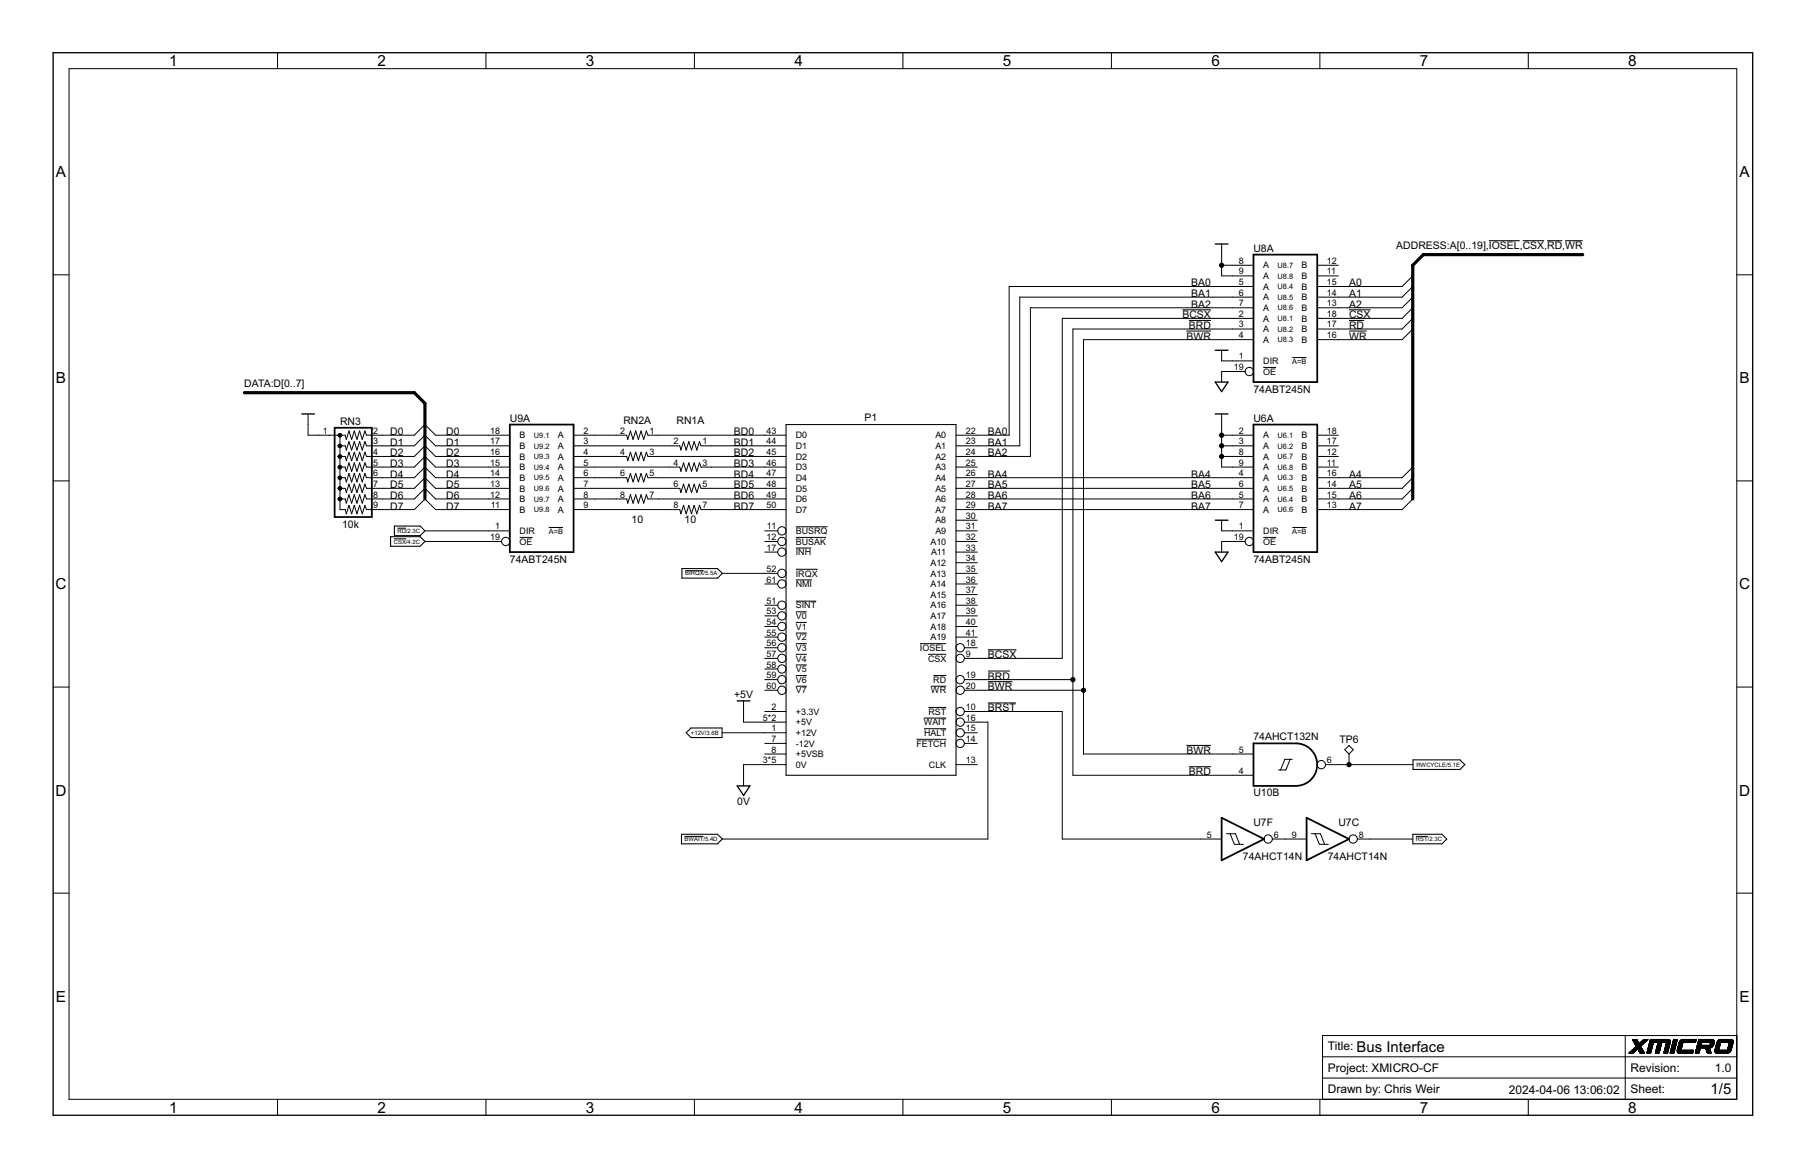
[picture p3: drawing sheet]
<svg xmlns="http://www.w3.org/2000/svg" width="432mm" height="279mm" viewBox="0 0 432 279" stroke-linecap="round" stroke-linejoin="round" font-family="sans-serif">
<defs><g id="words">
<g font-size="4.1">
<text x="40.4" y="15.8">1</text>
<text x="90.3" y="15.8">2</text>
<text x="140.1" y="15.8">3</text>
<text x="189.9" y="15.8">4</text>
<text x="239.8" y="15.8">5</text>
<text x="289.6" y="15.8">6</text>
<text x="339.5" y="15.8">7</text>
<text x="389.3" y="15.8">8</text>
<text x="13.4" y="42.3">A</text>
<text x="415.9" y="42.3">A</text>
<text x="13.4" y="91.6">B</text>
<text x="415.9" y="91.6">B</text>
<text x="13.3" y="140.9">C</text>
<text x="415.8" y="140.9">C</text>
<text x="13.3" y="190.1">D</text>
<text x="415.8" y="190.1">D</text>
<text x="13.4" y="239.4">E</text>
<text x="415.9" y="239.4">E</text>
<text x="40.4" y="265.9">1</text>
<text x="90.3" y="265.9">2</text>
<text x="140.1" y="265.9">3</text>
<text x="189.9" y="265.9">4</text>
<text x="239.8" y="265.9">5</text>
<text x="289.6" y="265.9">6</text>
<text x="339.5" y="265.9">7</text>
<text x="389.3" y="265.9">8</text>
</g>
<g font-size="4">
<text x="324.3" y="251.3">Bus Interface</text>
<text x="409" y="261.5">1/5</text>
</g>
<g font-size="3.2">
<text x="317.5" y="251.1">Title:</text>
<text x="317.5" y="256.1">Project: XMICRO-CF</text>
<text x="389.9" y="256.1">Revision:</text>
<text x="410" y="256.1">1.0</text>
<text x="317.5" y="261.2">Drawn by: Chris Weir</text>
<text x="360.8" y="261.5">2024-04-06</text>
<text x="376.2" y="261.5">13:06:02</text>
<text x="389.9" y="261.2">Sheet:</text>
</g>
<g font-size="2.8">
<text x="333.8" y="59.6">ADDRESS:A[0..19],IOSEL,CSX,RD,WR</text>
<text x="299.7" y="60.2">U8A</text>
<text x="284.8" y="71">BA1</text>
<text x="284.8" y="68.5">BA0</text>
<text x="322.5" y="71">A1</text>
<text x="322.5" y="68.5">A0</text>
<text x="282.7" y="76.1">BCSX</text>
<text x="284.8" y="73.6">BA2</text>
<text x="322.5" y="73.6">A2</text>
<text x="322.5" y="76.1">CSX</text>
<text x="283.6" y="81.2">BWR</text>
<text x="284.3" y="78.6">BRD</text>
<text x="322.5" y="78.6">RD</text>
<text x="322.5" y="81.2">WR</text>
<text x="58.4" y="92.6">DATA:D[0..7]</text>
<text x="299.7" y="93.9">74ABT245N</text>
<text x="81.3" y="101.5">RN3</text>
<text x="121.9" y="100.9">U9A</text>
<text x="149" y="101.2">RN2A</text>
<text x="161.7" y="101.2">RN1A</text>
<text x="206.7" y="100.7">P1</text>
<text x="299.7" y="100.9">U6A</text>
<text x="93.3" y="104">D0</text>
<text x="93.3" y="106.6">D1</text>
<text x="106.7" y="104">D0</text>
<text x="106.7" y="106.6">D1</text>
<text x="175.5" y="104">BD0</text>
<text x="175.5" y="106.6">BD1</text>
<text x="236.2" y="106.6">BA1</text>
<text x="236.2" y="104">BA0</text>
<text x="93.3" y="109.1">D2</text>
<text x="93.3" y="111.6">D3</text>
<text x="106.7" y="109.1">D2</text>
<text x="106.7" y="111.6">D3</text>
<text x="175.5" y="109.1">BD2</text>
<text x="175.5" y="111.6">BD3</text>
<text x="236.2" y="109.1">BA2</text>
<text x="93.3" y="114.2">D4</text>
<text x="93.3" y="116.7">D5</text>
<text x="93.3" y="119.3">D6</text>
<text x="106.7" y="114.2">D4</text>
<text x="106.7" y="116.7">D5</text>
<text x="106.7" y="119.3">D6</text>
<text x="175.5" y="114.2">BD4</text>
<text x="175.5" y="119.3">BD6</text>
<text x="175.5" y="116.7">BD5</text>
<text x="236.2" y="114.2">BA4</text>
<text x="236.2" y="116.7">BA5</text>
<text x="236.2" y="119.3">BA6</text>
<text x="284.8" y="114.2">BA4</text>
<text x="284.8" y="116.7">BA5</text>
<text x="284.8" y="119.3">BA6</text>
<text x="322.5" y="119.3">A6</text>
<text x="322.5" y="116.7">A5</text>
<text x="322.5" y="114.2">A4</text>
<text x="93.3" y="121.8">D7</text>
<text x="106.7" y="121.8">D7</text>
<text x="151" y="125.1">10</text>
<text x="163.7" y="125.1">10</text>
<text x="175.5" y="121.8">BD7</text>
<text x="236.2" y="121.8">BA7</text>
<text x="284.8" y="121.8">BA7</text>
<text x="322.5" y="121.8">A7</text>
<text x="81.8" y="126.1">10k</text>
<text x="121.9" y="134.5">74ABT245N</text>
<text x="299.7" y="134.5">74ABT245N</text>
<text x="236.2" y="157.4">BCSX</text>
<text x="175.5" y="166.8">+5V</text>
<text x="236.2" y="162.4">BRD</text>
<text x="236.2" y="165">BWR</text>
<text x="236.2" y="170.1">BRST</text>
<text x="299.7" y="176.9">74AHCT132N</text>
<text x="320.2" y="177.7">TP6</text>
<text x="283.6" y="180.2">BWR</text>
<text x="284.3" y="185.3">BRD</text>
<text x="299.7" y="190.2">U10B</text>
<text x="176.3" y="192.4">0V</text>
<text x="299.7" y="197.4">U7F</text>
<text x="320" y="197.4">U7C</text>
<text x="297.2" y="205.6">74AHCT14N</text>
<text x="317.5" y="205.6">74AHCT14N</text>
</g>
<g font-size="2.4">
<text x="296.2" y="65.6">9</text>
<text x="296.2" y="63">8</text>
<text x="302" y="64.2">A</text>
<text x="311.2" y="64.2">B</text>
<text x="317.3" y="65.6">11</text>
<text x="317.3" y="63">12</text>
<text x="296.2" y="68.1">5</text>
<text x="296.2" y="70.7">6</text>
<text x="302" y="69.2">A</text>
<text x="302" y="71.8">A</text>
<text x="302" y="66.7">A</text>
<text x="311.2" y="69.2">B</text>
<text x="311.2" y="71.8">B</text>
<text x="311.2" y="66.7">B</text>
<text x="317.3" y="68.1">15</text>
<text x="317.3" y="70.7">14</text>
<text x="296.2" y="73.2">7</text>
<text x="296.2" y="75.7">2</text>
<text x="302" y="74.3">A</text>
<text x="302" y="76.9">A</text>
<text x="311.2" y="74.3">B</text>
<text x="311.2" y="76.9">B</text>
<text x="317.3" y="73.2">13</text>
<text x="317.3" y="75.7">18</text>
<text x="296.2" y="78.3">3</text>
<text x="296.2" y="80.8">4</text>
<text x="302" y="79.4">A</text>
<text x="302" y="81.9">A</text>
<text x="311.2" y="79.4">B</text>
<text x="311.2" y="81.9">B</text>
<text x="317.3" y="78.3">17</text>
<text x="317.3" y="80.8">16</text>
<text x="295" y="88.4">19</text>
<text x="296.2" y="85.9">1</text>
<text x="302" y="87">DIR</text>
<text x="302" y="89.5">OE</text>
<text x="77.2" y="103.7">1</text>
<text x="89.2" y="103.7">2</text>
<text x="89.2" y="106.2">3</text>
<text x="117.2" y="103.7">18</text>
<text x="117.2" y="106.2">17</text>
<text x="124.2" y="104.8">B</text>
<text x="124.2" y="107.3">B</text>
<text x="133.4" y="104.8">A</text>
<text x="133.4" y="107.3">A</text>
<text x="139.5" y="103.7">2</text>
<text x="139.5" y="106.2">3</text>
<text x="148.3" y="103.7">2</text>
<text x="155.3" y="103.7">1</text>
<text x="161" y="106.2">2</text>
<text x="168" y="106.2">1</text>
<text x="183.2" y="103.7">43</text>
<text x="183.2" y="106.2">44</text>
<text x="190.3" y="104.8">D0</text>
<text x="190.3" y="107.3">D1</text>
<text x="223.6" y="104.8">A0</text>
<text x="223.6" y="107.3">A1</text>
<text x="230.9" y="103.7">22</text>
<text x="230.9" y="106.2">23</text>
<text x="296.2" y="103.7">2</text>
<text x="296.2" y="106.2">3</text>
<text x="302" y="104.8">A</text>
<text x="302" y="107.3">A</text>
<text x="311.2" y="104.8">B</text>
<text x="311.2" y="107.3">B</text>
<text x="317.3" y="103.7">18</text>
<text x="317.3" y="106.2">17</text>
<text x="89.2" y="108.7">4</text>
<text x="89.2" y="111.3">5</text>
<text x="89.2" y="113.8">6</text>
<text x="117.2" y="108.7">16</text>
<text x="117.2" y="111.3">15</text>
<text x="117.2" y="113.8">14</text>
<text x="124.2" y="109.9">B</text>
<text x="124.2" y="112.4">B</text>
<text x="133.4" y="109.9">A</text>
<text x="133.4" y="112.4">A</text>
<text x="139.5" y="108.7">4</text>
<text x="139.5" y="111.3">5</text>
<text x="139.5" y="113.8">6</text>
<text x="148.3" y="108.7">4</text>
<text x="148.3" y="113.8">6</text>
<text x="155.3" y="108.7">3</text>
<text x="155.3" y="113.8">5</text>
<text x="161" y="111.3">4</text>
<text x="168" y="111.3">3</text>
<text x="183.2" y="108.7">45</text>
<text x="183.2" y="111.3">46</text>
<text x="183.2" y="113.8">47</text>
<text x="190.3" y="109.9">D2</text>
<text x="190.3" y="112.4">D3</text>
<text x="223.6" y="109.9">A2</text>
<text x="223.6" y="112.4">A3</text>
<text x="230.9" y="108.7">24</text>
<text x="230.9" y="111.3">25</text>
<text x="230.9" y="113.8">26</text>
<text x="296.2" y="113.8">4</text>
<text x="296.2" y="108.7">8</text>
<text x="296.2" y="111.3">9</text>
<text x="302" y="109.9">A</text>
<text x="302" y="112.4">A</text>
<text x="311.2" y="109.9">B</text>
<text x="311.2" y="112.4">B</text>
<text x="317.3" y="113.8">16</text>
<text x="317.3" y="108.7">12</text>
<text x="317.3" y="111.3">11</text>
<text x="89.2" y="116.4">7</text>
<text x="89.2" y="118.9">8</text>
<text x="117.2" y="116.4">13</text>
<text x="117.2" y="118.9">12</text>
<text x="124.2" y="114.9">B</text>
<text x="124.2" y="117.5">B</text>
<text x="133.4" y="114.9">A</text>
<text x="133.4" y="117.5">A</text>
<text x="139.5" y="116.4">7</text>
<text x="139.5" y="118.9">8</text>
<text x="148.3" y="118.9">8</text>
<text x="155.3" y="118.9">7</text>
<text x="161" y="116.4">6</text>
<text x="168" y="116.4">5</text>
<text x="183.2" y="116.4">48</text>
<text x="183.2" y="118.9">49</text>
<text x="190.3" y="114.9">D4</text>
<text x="190.3" y="117.5">D5</text>
<text x="223.6" y="114.9">A4</text>
<text x="223.6" y="117.5">A5</text>
<text x="230.9" y="116.4">27</text>
<text x="230.9" y="118.9">28</text>
<text x="296.2" y="116.4">6</text>
<text x="296.2" y="118.9">5</text>
<text x="302" y="114.9">A</text>
<text x="302" y="117.5">A</text>
<text x="311.2" y="114.9">B</text>
<text x="311.2" y="117.5">B</text>
<text x="317.3" y="116.4">14</text>
<text x="317.3" y="118.9">15</text>
<text x="89.2" y="121.4">9</text>
<text x="117.3" y="121.4">11</text>
<text x="124.2" y="120">B</text>
<text x="124.2" y="122.6">B</text>
<text x="133.4" y="120">A</text>
<text x="133.4" y="122.6">A</text>
<text x="139.5" y="121.4">9</text>
<text x="161" y="121.4">8</text>
<text x="168" y="121.4">7</text>
<text x="183.2" y="121.4">50</text>
<text x="190.3" y="120">D6</text>
<text x="190.3" y="122.6">D7</text>
<text x="223.6" y="120">A6</text>
<text x="223.6" y="122.6">A7</text>
<text x="223.6" y="125.1">A8</text>
<text x="230.9" y="121.4">29</text>
<text x="230.9" y="124">30</text>
<text x="296.2" y="121.4">7</text>
<text x="302" y="120">A</text>
<text x="302" y="122.6">A</text>
<text x="311.2" y="120">B</text>
<text x="311.2" y="122.6">B</text>
<text x="317.3" y="121.4">13</text>
<text x="117.2" y="129.1">19</text>
<text x="118.4" y="126.5">1</text>
<text x="124.2" y="127.6">DIR</text>
<text x="124.2" y="130.2">OE</text>
<text x="183.2" y="129.1">12</text>
<text x="183.2" y="131.6">17</text>
<text x="183.4" y="126.5">11</text>
<text x="190.3" y="130.2">BUSAK</text>
<text x="190.3" y="127.6">BUSRQ</text>
<text x="222.5" y="130.2">A10</text>
<text x="223.6" y="127.6">A9</text>
<text x="230.9" y="126.5">31</text>
<text x="230.9" y="129.1">32</text>
<text x="230.9" y="131.6">33</text>
<text x="295" y="129.1">19</text>
<text x="296.2" y="126.5">1</text>
<text x="302" y="127.6">DIR</text>
<text x="302" y="130.2">OE</text>
<text x="183.2" y="136.7">52</text>
<text x="190.3" y="137.8">IRQX</text>
<text x="190.3" y="132.7">INH</text>
<text x="222.5" y="135.3">A12</text>
<text x="222.5" y="137.8">A13</text>
<text x="222.6" y="132.7">A11</text>
<text x="230.9" y="134.1">34</text>
<text x="230.9" y="136.7">35</text>
<text x="183.2" y="139.2">61</text>
<text x="190.3" y="140.3">NMI</text>
<text x="222.5" y="140.3">A14</text>
<text x="222.5" y="142.9">A15</text>
<text x="230.9" y="139.2">36</text>
<text x="230.9" y="141.8">37</text>
<text x="183.2" y="144.3">51</text>
<text x="183.2" y="149.4">54</text>
<text x="183.2" y="146.8">53</text>
<text x="190.3" y="145.4">SINT</text>
<text x="190.3" y="148">V0</text>
<text x="222.5" y="148">A17</text>
<text x="222.5" y="145.4">A16</text>
<text x="230.9" y="149.4">40</text>
<text x="230.9" y="146.8">39</text>
<text x="230.9" y="144.3">38</text>
<text x="183.2" y="154.5">56</text>
<text x="183.2" y="151.9">55</text>
<text x="190.3" y="155.6">V3</text>
<text x="190.3" y="153">V2</text>
<text x="190.3" y="150.5">V1</text>
<text x="220" y="155.6">IOSEL</text>
<text x="222.5" y="150.5">A18</text>
<text x="222.5" y="153">A19</text>
<text x="230.9" y="154.5">18</text>
<text x="230.9" y="151.9">41</text>
<text x="183.2" y="159.5">58</text>
<text x="183.2" y="157">57</text>
<text x="190.3" y="160.7">V5</text>
<text x="190.3" y="158.1">V4</text>
<text x="221.9" y="158.1">CSX</text>
<text x="230.9" y="157">9</text>
<text x="183.2" y="164.6">60</text>
<text x="183.2" y="162.1">59</text>
<text x="190.3" y="165.7">V7</text>
<text x="190.3" y="163.2">V6</text>
<text x="222.6" y="165.7">WR</text>
<text x="223.2" y="163.2">RD</text>
<text x="230.9" y="164.6">20</text>
<text x="230.9" y="162.1">19</text>
<text x="182.4" y="172.2">5*2</text>
<text x="184.4" y="169.7">2</text>
<text x="190.3" y="173.4">+5V</text>
<text x="190.3" y="170.8">+3.3V</text>
<text x="220.9" y="173.4">WAIT</text>
<text x="222" y="170.8">RST</text>
<text x="230.9" y="172.2">16</text>
<text x="230.9" y="169.7">10</text>
<text x="184.4" y="174.8">1</text>
<text x="184.4" y="177.3">7</text>
<text x="184.4" y="179.9">8</text>
<text x="190.3" y="175.9">+12V</text>
<text x="190.3" y="178.4">-12V</text>
<text x="219.1" y="178.4">FETCH</text>
<text x="220.9" y="175.9">HALT</text>
<text x="230.9" y="177.3">14</text>
<text x="230.9" y="174.8">15</text>
<text x="296.2" y="179.9">5</text>
<text x="182.4" y="182.4">3*5</text>
<text x="190.3" y="183.5">0V</text>
<text x="190.3" y="181">+5VSB</text>
<text x="222.1" y="183.5">CLK</text>
<text x="230.9" y="182.4">13</text>
<text x="296.2" y="184.9">4</text>
<text x="317.3" y="182.4">6</text>
<text x="288.5" y="200.2">5</text>
<text x="304.6" y="200.2">6</text>
<text x="308.9" y="200.2">9</text>
<text x="324.9" y="200.2">8</text>
</g>
<g font-size="2">
<text x="305.4" y="64">U8.7</text>
<text x="305.4" y="69.1">U8.4</text>
<text x="305.4" y="71.6">U8.5</text>
<text x="305.4" y="66.6">U8.8</text>
<text x="305.4" y="74.2">U8.6</text>
<text x="305.4" y="76.7">U8.1</text>
<text x="305.4" y="79.3">U8.2</text>
<text x="305.4" y="81.8">U8.3</text>
<text x="309" y="86.9">A=B</text>
<text x="127.6" y="104.7">U9.1</text>
<text x="127.6" y="107.2">U9.2</text>
<text x="305.4" y="104.7">U6.1</text>
<text x="305.4" y="107.2">U6.2</text>
<text x="127.6" y="109.7">U9.3</text>
<text x="127.6" y="112.3">U9.4</text>
<text x="305.4" y="109.7">U6.7</text>
<text x="305.4" y="112.3">U6.8</text>
<text x="127.6" y="114.8">U9.5</text>
<text x="127.6" y="117.4">U9.6</text>
<text x="127.6" y="119.9">U9.7</text>
<text x="305.4" y="114.8">U6.3</text>
<text x="305.4" y="117.4">U6.5</text>
<text x="305.4" y="119.9">U6.4</text>
<text x="127.6" y="122.4">U9.8</text>
<text x="305.4" y="122.4">U6.6</text>
<text x="131.2" y="127.5">A=B</text>
<text x="309" y="127.5">A=B</text>
</g>
<g font-size="1.6">
<text x="94.2" y="129.9">CSX/4.2C</text>
<text x="95" y="127.4">RD/2.3C</text>
<text x="163.9" y="137.5">BIRQX/5.5A</text>
<text x="165.2" y="175.6">+12V/3.6B</text>
<text x="338.7" y="183.3">RWCYCLE/5.1E</text>
<text x="163.6" y="201">BWAIT/5.4D</text>
<text x="338.5" y="201">RST/2.3C</text>
</g>
</g></defs>
<g fill="none" stroke="#000" stroke-width=".24">
<path d="M16.5 16.4h398.7v246.3h-398.7zM66.4 12.6v3.8M116.2 12.6v3.8M166 12.6v3.8M215.9 12.6v3.8M265.7 12.6v3.8M315.6 12.6v3.8M365.4 12.6v3.8M292.1 58.3v7.6h7.6M356 57.5h7.4M364.1 57.5h5.1M369.9 57.5h3.6"/>
<path d="M374.2 57.5h4.2M12.7 65.7h3.8M282.7 74h6.8M283.7 79.1h5.8M284.3 76.6h5.2M292.1 63.4h7.6M299.7 68.5h-58.4v35.5h-12.7M299.7 71h-55.9v35.6h-15.2M299.7 73.6h-53.3v35.5h-17.8M299.7 76.1h-45.7v81.3h-23.4M299.7 78.6h-43.2v106.7h43.2M314.9 65.9h5.1"/>
<path d="M314.9 63.4h5.1M322.5 76.6h3.6M322.5 79.1h4.2M322.5 74h5.2M337.8 65.9l-2.6 2.6h-20.3M337.8 68.5l-2.6 2.5h-20.3M337.8 71l-2.6 2.6h-20.3M337.8 73.6l-2.6 2.5h-20.3M337.8 76.1l-2.6 2.5h-20.3M337.8 78.6l-2.6 2.6h-20.3M415.2 65.7h3.9M73.7 98.9v5.1h8.8l.3 1 .6-2 .7 2 .6-2 .6 2 .7-2 .6 2 .6-2 .4 1h11.5l2.5-2.5 2.5 2.5h17.8"/>
<path d="M292.1 98.9v12.7h7.6M292.1 83.7v2.6h7.6M297.7 88.8h-5.6v2.5M299.7 81.2h-40.6v99h40.6M302 87.8h3.1M309 85.5h3.4M12.7 114.9h3.8M81.3 106.6h1.2l.3 1 .6-2.1 .7 2.1 .6-2.1 .6 2.1 .7-2.1 .6 2.1 .6-2.1 .4 1.1h11.5l2.5-2.6 2.5 2.6h17.8M81.3 109.1h1.2l.3 1 .6-2 .7 2 .6-2 .6 2 .7-2 .6 2 .6-2 .4 1h11.5l2.5-2.5 2.5 2.5h17.8M81.3 111.6h1.2l.3 1.1 .6-2.1 .7 2.1 .6-2.1 .6 2.1 .7-2.1 .6 2.1 .6-2.1 .4 1h11.5l2.5-2.5 2.5 2.5h17.8M81.3 114.2h1.2l.3 1 .6-2 .7 2 .6-2 .6 2 .7-2 .6 2 .6-2 .4 1h11.5l2.5-2.6 2.5 2.6h17.8M81.3 116.7h1.2l.3 1 .6-2 .7 2 .6-2 .6 2 .7-2 .6 2 .6-2 .4 1h11.5l2.5-2.5 2.5 2.5h17.8"/>
<path d="M81.3 119.3h1.2l.3 1 .6-2.1 .7 2.1 .6-2.1 .6 2.1 .7-2.1 .6 2.1 .6-2.1 .4 1.1h11.5l2.5-2.6 2.5 2.6h17.8M81.3 104v17.8h1.2l.3 1 .6-2 .7 2 .6-2 .6 2 .7-2 .6 2 .6-2 .4 1h11.5l2.5-2.5 2.5 2.5h17.8M137.1 104h12.7l.3 1 .6-2 .7 2 .6-2 .6 2 .7-2 .6 2 .6-2 .4 1h33M137.1 106.6h25.4l.3 1 .6-2.1 .7 2.1 .6-2.1 .6 2.1 .7-2.1 .6 2.1 .6-2.1 .4 1.1h20.3M137.1 109.1h12.7l.3 1 .6-2 .7 2 .6-2 .6 2 .7-2 .6 2 .6-2 .4 1h33M137.1 111.6h25.4l.3 1.1 .6-2.1 .7 2.1 .6-2.1 .6 2.1 .7-2.1 .6 2.1 .6-2.1 .4 1h20.3M137.1 114.2h12.7l.3 1 .6-2 .7 2 .6-2 .6 2 .7-2 .6 2 .6-2 .4 1h33M137.1 116.7h25.4l.3 1 .6-2 .7 2 .6-2 .6 2 .7-2 .6 2 .6-2 .4 1h20.3M137.1 119.3h12.7l.3 1 .6-2.1 .7 2.1 .6-2.1 .6 2.1 .7-2.1 .6 2.1 .6-2.1 .4 1.1h33M228.6 111.6h5.1M228.6 114.2h71.1M228.6 116.7h71.1"/>
<path d="M228.6 119.3h71.1M292.1 104h7.6M292.1 106.6h7.6M292.1 109.1h7.6M314.9 104h5.1M314.9 106.6h5.1M314.9 109.1h5.1M314.9 111.6h5.1M337.8 111.6l-2.6 2.6h-20.3M337.8 114.2l-2.6 2.5h-20.3M337.8 116.7l-2.6 2.6h-20.3M337.8 119.3l-2.6 2.5h-20.3"/>
<path d="M415.2 114.9h3.9M94.2 128.8h2.9M95 126.2h2.1M101.6 126.9h20.3M101.6 129.4h18.3M124.2 128.4h3.1M131.2 126.1h3.4M137.1 121.8h25.4l.3 1 .6-2 .7 2 .6-2 .6 2 .7-2 .6 2 .6-2 .4 1h20.3M163.9 136.4h4.3M172.7 137h13.3M182.9 126.9h3.1M182.9 129.4h3.1"/>
<path d="M182.9 132h3.1M182.9 139.6h3.1M190.3 136.1h5.2M190.3 138.6h3.9M190.3 128.4h7.2M190.3 125.9h7.6M190.3 131h3.7M228.6 121.8h71.1M228.6 124.3h5.1M228.6 126.9h5.1M228.6 129.4h5.1M228.6 132h5.1"/>
<path d="M228.6 134.5h5.1M228.6 137h5.1M228.6 139.6h5.1M292.1 124.3v2.6h7.6M297.7 129.4h-5.6v2.6M302 128.4h3.1M309 126.1h3.4M182.9 154.8h3.1M182.9 144.7h3.1M182.9 157.4h3.1M182.9 159.9h3.1M182.9 152.3h3.1"/>
<path d="M182.9 149.7h3.1M182.9 147.2h3.1M190.3 153.8h2.6M190.3 143.7h4.9M190.3 156.4h2.6M190.3 158.9h2.6M190.3 151.3h2.6M190.3 148.8h2.6M190.3 146.2h2.6M220 153.8h6.3M221.9 156.4h4.4M228.6 144.7h5.1"/>
<path d="M228.6 142.1h5.1M228.6 152.3h5.1M228.6 149.7h5.1M228.6 147.2h5.1M230.6 154.8h3.1M236.2 155.3h6.8M12.7 164.2h3.8M172.7 175.1h15.2M177.8 167.5v5.1h10.1M182.9 177.7h5M182.9 165h3.1M182.9 162.4h3.1"/>
<path d="M182.9 170.1h5M190.3 164h2.6M190.3 161.5h2.6M219.1 176.7h7.2M220.9 171.6h5.4M220.9 174.2h5.4M222 169.1h4.3M222.6 164h3.7M223.2 161.5h3.1M230.6 175.1h3.1M230.6 177.7h3.1M230.6 165h28.5"/>
<path d="M230.6 162.4h25.9M230.6 172.6h5.6v27.9h-63.5M230.6 170.1h23.4v30.4h38.1M236.2 168h6.7M236.2 160.4h5.3M236.2 162.9h5.9M283.7 178.2h5.8M321.5 179.2l1-1 1.1 1-1.1 1zM415.2 164.2h3.9M163.6 199.9h4.6M182.9 180.2h5M187.9 182.8h-10.1v5"/>
<path d="M228.6 182.8h5.1M284.3 183.2h5.2M293.2 199.3h2.2l1 2.5M294.1 199.3l1 2.5h2.2M308.5 181.5l-1.1 2.5h-1.7M309 181.5h-1.8l-1 2.5M313.5 199.3h2.2l1 2.5M314.4 199.3l1 2.5h2.2M316.9 182.8h20.9M322.5 180.2v2.6M338.5 199.9h2.9M12.7 213.5h3.8"/>
<path d="M304.2 200.5h8.2M324.5 200.5h13.3M415.2 213.5h3.9M316.2 252.6h99M316.2 257.7h99M388.6 247.5v15.2M390.3 248.5h1.1M390.4 248.5l1 .1M390.4 248.6h1M390.4 248.6h1.1M390.4 248.7h1.1M390.5 251.7h-1l1.7-1.6-.9-1.7h1l.6 1.1 1.1-1.1h1l-1.8 1.7 1 1.6h-1.1l-.5-1-1.1 1"/>
<path d="M390.5 248.8h1M390.5 248.8h1.1M390.5 251.6l-1 .1M390.5 248.9h1.1M390.6 250.7h2M390.6 251.6h-1M390.6 248.9l1 .1M390.6 249h1.1M390.6 250.6h2M390.7 251.5h-1.1M390.7 249.1h1M390.7 250.6h1.8"/>
<path d="M390.7 249.1l1 .1M390.7 249.2h1.1M390.7 251.4l-1 .1M390.8 250.5h1.7M390.8 249.2l1 .1M390.8 249.3h1M390.8 251.4h-1M390.8 249.3l1.1 .1M390.8 251.3l-1 .1M390.8 249.4h2.2M390.9 250.4h1.5M390.9 249.5h2"/>
<path d="M390.9 251.3h-1M390.9 249.6h1.8M391 251.2l-1 .1M391 250.3h1.4M391 249.7h1.6M391 250.3h1.3M391.1 251.1l-1.1 .1M391.1 249.8h1.5M391.1 250.2h1.2M391.1 251.1h-1M391.1 249.9h1.3M391.2 250h1.1"/>
<path d="M391.2 251l-1 .1M391.2 251h-1M391.2 250.1h1.1M391.3 250.9l-1 .1M391.4 250.8l-1 .1M391.4 250.8h-1M391.5 250.7l-1 .1M391.6 250.7l1 .1M391.6 250.8h1.1M391.7 250.8l1 .1M391.7 250.9l1 .1M391.7 251h1.1"/>
<path d="M391.8 251l1 .1M391.8 251.1h1.1M391.8 251.1l1.1 .1M391.9 251.2h1M391.9 251.3h1.1M391.9 251.3l1.1 .1M392 251.4h1M392 251.4l1 .1M392 251.5h1.1M392.1 251.6h1M392.5 249.8l-1.4 .1M392.7 249.6l-1.7 .1"/>
<path d="M392.8 249.5l-1.9 .1M393 249.3l-1 .1M393.1 249.3h-1M393.1 249.2l-1 .1M393.2 249.2h-1M393.3 249.1l-1.1 .1M393.3 249.1h-1M393.4 249h-1M393.5 248.9l-1 .1M393.5 248.9h-1M393.6 248.8l-1 .1M393.7 248.8h-1.1"/>
<path d="M393.7 248.7h-1M393.8 251.6h.9M393.8 251.5h.9M393.8 248.6l-1 .1M393.8 251.3h.9M393.8 248.6h-1M393.9 251.1h.9M393.9 248.5l-1 .1M393.9 251h.9M394 250.9h.8M394 250.8h.9M394 248.5h-1"/>
<path d="M394 250.6h.9M394.1 250.4h.9M394.1 250.3h.9M394.1 250.2h.9M394.2 250h.9M394.3 249.8h.8M394.3 249.7h.9M394.3 249.6h.9M394.3 249.5h.9M394.4 249.3h.9M394.4 249.2h.9M394.4 249h5"/>
<path d="M394.5 248.9h4.9M394.5 248.8h4.9M394.5 248.8h4.8M394.5 248.7h4.8M394.5 248.6h4.8M394.6 248.6h4.6M394.6 248.5l4.6 .1M394.6 248.5h4.5M394.7 251.6l-.9 .1M394.7 251.4l-.9 .1M394.7 251.4h-.9M394.8 251.3h-.9"/>
<path d="M394.8 251.2l-.9 .1M394.8 251.1l-.9 .1M394.8 251h-.9M394.9 250.8h-.9M394.9 250.7l-.9 .1M394.9 250.7h-.9M394.9 250.6h-.9M395 250.5h-.9M395 250.3h-.9M395.1 250.1l-.9 .1M395.1 250.1h-.9M395.1 250h-.9"/>
<path d="M395.1 249.9h-.9M395.1 249.8l-.9 .1M395.2 249.6l-.9 .1M395.2 249.5h-.9M395.2 249.4l-.9 .1M395.3 249.3l-.9 .1M395.3 249.2h-.9M395.8 251.6h.9M395.8 251.5h.9M395.9 251.4h.8M395.9 251.3h.9M395.9 251.2h.9"/>
<path d="M395.9 251.1h.9M396 251h.9M396 250.8h.9M396 250.7h.9M396 250.6h.9M396.1 250.6h.9M396.1 250.5h.9M396.1 250.3h.9M396.2 250.3h.8M396.2 250.2h.9M396.2 250.1h.9M396.2 249.9h.9"/>
<path d="M396.3 249.8h.9M396.3 249.7h.9M396.3 249.6h.9M396.3 249.5h.9M396.4 249.4h.9M396.4 249.2h.9M396.5 249.1l-.7 2.6h.9M396.7 251.6h-.9M396.7 251.5h-.9M396.8 251.3l-.9 .1M396.8 251.1h-.9M396.9 251l-1 .1"/>
<path d="M396.9 250.9l-.9 .1M396.9 250.8l-.9 .1M396.9 250.7h-.9M397 250.4l-.9 .1M397 250.4h-.9M397.1 250.2h-.9M397.1 250h-.9M397.2 249.8h-.9M397.2 249.7h-.9M397.2 249.5l-.9 .1M397.3 249.4h-.9M397.3 249.3h-.9"/>
<path d="M397.3 249.1l-.6 2.6M397.8 251.7h.9M397.8 251.5h.9M397.9 251.4h.9M397.9 251.3h.9M397.9 251.2h.9M398 251h.9M398 250.8h.9M398.1 250.6h.9M398.1 250.5h.9M398.2 250.3h.8M398.2 250.3h.9"/>
<path d="M398.2 250.1h.9M398.2 250h.9M398.3 249.9h.8M398.3 249.9h.9M398.3 249.6h.9M398.4 249.6h.8M398.4 249.4h.9M398.4 249.2h.9M398.5 249.2h.8M398.5 249.1l-.7 2.6h.9l.6-2.5M398.7 251.6h-.9M398.7 251.5h-.9"/>
<path d="M398.8 251.3l-.9 .1M398.8 251.1h-.8M398.9 251h-.9M398.9 250.9l-.9 .1M398.9 250.8l-.9 .1M398.9 250.7h-.8M399 250.6h-.9M399 250.4l-.9 .1M399 250.4h-.9M399.1 250.2h-.9M399.1 250h-.8M399.2 249.8h-.9"/>
<path d="M399.2 249.7h-.9M399.2 248.6l-4.6-.2-.8 3.3h.9l.6-2.6M399.2 248.6l.1 .1M399.2 249.6h-.8M399.3 249.5h-.9M399.3 248.7v.1M399.3 249.3h-.9M399.3 251.6h.9M399.3 249.1h-4.9M399.3 248.8l.1 .1M399.4 251.5h.8M399.4 249.1h-5"/>
<path d="M399.4 248.9v.2M399.4 249.1l-.1 .1M399.4 251.3h.9M399.5 251.1h.8M399.5 251h.9M399.5 250.9h.9M399.6 250.6h.9M399.6 250.5h.9M399.6 250.4h.9M399.7 250.3h.9M399.7 250.2h.9M399.8 250h.8"/>
<path d="M399.8 249.8h.9M399.8 249.7h.9M399.9 249.6h.8M399.9 249.3h.9M399.9 249.2h.9M400 249.2h.9M400 249.1h.9M400 248.9h.9M400.1 248.7h.9M400.1 248.6h.9M400.1 248.5h.9M400.2 248.4h.8l-.8 3.3h-.9z"/>
<path d="M400.2 251.6l-.9 .1M400.3 251.5h-.9M400.3 251.4h-.9M400.3 251.2l-.9 .1M400.3 251.1l-.8 .1M400.4 251h-.9M400.4 250.8h-.9M400.5 250.7l-.9 .1M400.5 250.7h-.9M400.5 250.6h-.9M400.5 250.5h-.9M400.6 250.3h-.9"/>
<path d="M400.6 250.2h-.9M400.6 250.1h-.9M400.6 250h-.8M400.7 249.9h-.9M400.7 249.8l-.9 .1M400.7 249.6l-.9 .1M400.8 249.5h-.9M400.8 249.4l-.9 .1M400.8 249.3l-.9 .1M400.9 249.2h-.9M400.9 249h-.9M400.9 248.8l-.9 .1"/>
<path d="M401 248.8h-.9M401 248.7h-.9M401 251.1h3.9M401 251.1v.2M401 251h3.9l-.2 .7-3.5-.1M401 251.3h3.8M401 251h.9M401 248.5h-.9M401 251.3v.1M401 251v.1M401 251.4h3.8M401 250.9h.9"/>
<path d="M401 251.4l.1 .1M401.1 251.4h3.7M401.1 250.8h.9M401.1 250.7h.9M401.1 251.5l.1 .1M401.1 251.5h3.6M401.1 250.6h.9M401.2 251.6h3.5M401.2 250.4h.9M401.2 250.3h.9M401.2 250.2h.9M401.2 250.1h.9"/>
<path d="M401.3 250h.9M401.3 249.9h.9M401.3 249.7h.9M401.4 249.6h.9M401.4 249.5h.9M401.4 249.3h.9M401.4 249.3l-.4 1.7M401.5 249.2h.9M401.5 249.1l-.1 .2M401.6 249h3.8M401.6 248.9h3.8M401.6 248.9l-.1 .2"/>
<path d="M401.7 248.9h3.7M401.7 248.8l-.1 .1M401.8 248.7h3.7M401.8 248.7l-.1 .1M401.9 248.6h3.6M401.9 250.9h-.9M401.9 248.6l-.1 .1M402 250.7h-.9M402 250.5h-.9M402.1 248.5l3.5-.1-.2 .7-3.9 .1M402.1 250.4h-.9M402.1 248.5h3.4"/>
<path d="M402.1 248.5l-.2 .1M402.1 250.3h-.9M402.1 250.1h-.9M402.2 250h-.9M402.2 249.8l-.9 .1M402.2 249.8h-.9M402.3 249.6h-.9M402.3 249.4l-.9 .1M402.3 249.3l-.9 .1M402.4 249.2h-.9M402.4 249.1l-.5 1.9M404.8 251.2l-3.8 .1"/>
<path d="M404.9 251.1l-3.9 .1M405.3 251.7h.9M405.4 251.4h.9M405.4 249.1h-3.9M405.4 251.3h.9M405.5 251.2h.9M405.5 248.8h-3.8M405.5 248.7h-3.7M405.5 251h.9M405.5 250.9h.9M405.5 248.5l-3.5 .1M405.6 250.8h.9"/>
<path d="M405.6 250.7h.9M405.6 250.6h.9M405.6 250.5h3.1M405.9 249.6h.9M405.9 249.5h.9M406 249.3h.8M406 249.2h.9M406 249h3.9M406.1 248.9h3.8M406.1 248.8h3.8M406.1 248.7h3.7M406.1 248.6h3.6"/>
<path d="M406.2 248.5l3.5 .1M406.2 248.5h3.4M406.2 248.4l-.9 3.3h.9l.3-1.2M406.2 248.4h3.1l.5 .3M406.2 248.4l.7 .7-.2 .7M406.3 251.6h-.9M406.3 251.5h-.9M406.3 251.4l-.9 .1M406.3 251.3h-.9M406.4 251.1h-.9M406.4 251h-.9M406.4 250.8l-.8 .1"/>
<path d="M406.5 250.8h-.9M406.5 250.6h-.9M406.7 249.8h-.9M406.8 249.7h-1M406.8 249.5l-.9 .1M406.8 249.4l-.9 .1M406.8 249.3l-.9 .1M406.9 249.2h-.9M407.8 250.6h.9M407.9 250.7h.9M407.9 250.6h.8M407.9 250.7l.9 .1"/>
<path d="M407.9 250.8h.9M407.9 250.8l.9 .1M408 250.9h.9M408 251h.9M408 251l.9 .1M408 251.1h.9M408.1 251.1l.8 .1M408.1 251.2h.9M408.1 251.3h.9M408.1 251.3l.9 .1M408.1 251.4h.9M408.2 251.4l.8 .1"/>
<path d="M408.2 251.5h.9M408.2 251.6h.9M408.2 251.6l.9 .1M408.9 249.6h.8M408.9 249.5h.9M408.9 249.3h.9M409 249.3h.8M409 249.2h.9M409 249.1l-.2 .7M409 250.4l-.3 .1 .4 1.2h-.9l-.4-1.2M409 250.4l-3.3 .1M409.2 250.4h-3.5"/>
<path d="M409.3 250.3h-3.6M409.4 250.2h-3.7M409.4 250.1l-3.7 .1M409.5 250.1h-3.7M409.6 250h-3.8M409.6 249.9h-3.8M409.7 249.8l-3.9 .1M409.7 249.8l-.7 .6M409.7 249.8h-.9M409.7 249.7h-.8M409.7 249.6l-.8 .1M409.7 249.6v.2"/>
<path d="M409.8 249.5h-.9M409.8 249.4h-.9M409.8 248.7l.1 .2M409.9 249.2l-.9 .1M409.9 249.2l-.2 .4M409.9 249.1l-3.9 .1M409.9 249.1h-3.9M409.9 248.9h-3.8M409.9 248.9v.2M409.9 249.1v.1M410 251.2v.1M410 251.3h3.7"/>
<path d="M410 251h3.9M410 251h.9M410 251v.2M410 251.3l.1 .1M410.1 250.8h.9M410.1 250.9l-.1 .1M410.1 251.4h3.5M410.1 251.4v.1M410.1 251.5h3.4M410.1 250.7h.9M410.1 251.5v.1M410.1 250.6h.9"/>
<path d="M410.1 250.5h.9M410.1 251.6l.2 .1M410.2 251.6h3.2M410.2 250.3h.9M410.3 251.6h3M410.3 251.7h.1M410.3 250.1h.8M410.3 250h.9M410.3 251.7h2.9M410.3 249.9h.9M410.3 249.8h.9M410.4 249.6h.9"/>
<path d="M410.5 249.3h.8M410.5 249.3h.9M410.5 249.3l-.4 1.6M410.6 248.9h3.8M410.7 248.9l-.2 .4M410.9 250.9l-.9 .1M410.9 248.6h3.4M411 250.8l-.9 .1M411 248.6l-.3 .3M411 248.6h3.2M411 250.6h-.9M411.1 250.4l-.9 .1"/>
<path d="M411.1 250.4h-.9M411.1 250.3h-.9M411.1 248.5h3.1M411.1 250.2h-.9M411.1 250.1l-.8 .1M411.2 249.9h-.9M411.2 249.7h-.8M411.3 249.6l-.9 .1M411.3 249.5h-.9M411.3 249.4h-.9M411.4 249.2h-.9M411.5 248.4l-.6 2.6"/>
<path d="M413 251h.9M413 250.9h.9M413.1 250.6h.9M413.2 250.5h.8M413.2 250.4h.9M413.2 250.3h.9M413.2 250.2h.9M413.3 250h.9M413.3 249.8h.9M413.3 249.7h.9M413.3 251.6l-.1 .1M413.4 249.7h.9"/>
<path d="M413.4 249.6h.9M413.4 249.5h.9M413.4 251.6h-.1M413.5 249.3h.8M413.5 249.3h.9M413.5 249.1l-.5 1.9M413.6 251.5l-.2 .1M413.7 251.4h-3.6M413.7 251.4l-.1 .1M413.7 251.3h-3.7M413.8 251.2l-3.8 .1M413.8 251.2l-.1 .2"/>
<path d="M413.8 251.1l-3.8 .1M413.9 251.1h-3.9M413.9 251.1l-.1 .1M413.9 250.9v.2M414 250.8h-.9M414 250.7h-.9M414 250.6h-.9M414 250.5h-.9M414.1 250.3h-.9M414.1 248.5l-2.8-.1-.3 .2M414.1 250.1h-.8M414.1 248.5l.1 .1"/>
<path d="M414.2 250h-.9M414.2 249.9h-.9M414.2 249.8l-.9 .1M414.2 248.6h.1M414.3 249.6h-.9M414.3 248.6v.1M414.3 249.4l-.9 .1M414.3 248.6l-3.5 .1M414.3 249.3l-.9 .1M414.3 248.7h-3.5M414.3 248.7l.1 .1M414.4 248.8h-3.7"/>
<path d="M414.4 249.2h-.9M414.4 249.1l-3.9 .1M414.4 249.1h-3.9M414.4 249h-3.8M414.4 248.9h-3.7M414.4 249.1l-.5 1.8M414.4 248.8v.3M415.2 247.5h-99v15.2M66.4 262.7v3.9M116.2 262.7v3.9M166 262.7v3.9M215.9 262.7v3.9"/>
<path d="M265.7 262.7v3.9M315.6 262.7v3.9M365.4 262.7v3.9"/>
<circle cx="298.7" cy="88.8" r=".99"/>
<circle cx="120.9" cy="129.4" r=".99"/>
<circle cx="186.9" cy="129.4" r=".99"/>
<circle cx="186.9" cy="137" r=".99"/>
<circle cx="186.9" cy="132" r=".99"/>
<circle cx="186.9" cy="126.9" r=".99"/>
<circle cx="186.9" cy="139.6" r=".99"/>
<circle cx="298.7" cy="129.4" r=".99"/>
<circle cx="186.9" cy="157.4" r=".99"/>
<circle cx="186.9" cy="144.7" r=".99"/>
<circle cx="186.9" cy="159.9" r=".99"/>
<circle cx="186.9" cy="152.3" r=".99"/>
<circle cx="186.9" cy="154.8" r=".99"/>
<circle cx="186.9" cy="149.7" r=".99"/>
<circle cx="186.9" cy="147.2" r=".99"/>
<circle cx="229.6" cy="157.4" r=".99"/>
<circle cx="229.6" cy="154.8" r=".99"/>
<circle cx="186.9" cy="162.4" r=".99"/>
<circle cx="186.9" cy="165" r=".99"/>
<circle cx="229.6" cy="172.6" r=".99"/>
<circle cx="229.6" cy="170.1" r=".99"/>
<circle cx="229.6" cy="165" r=".99"/>
<circle cx="229.6" cy="162.4" r=".99"/>
<circle cx="229.6" cy="177.7" r=".99"/>
<circle cx="229.6" cy="175.1" r=".99"/>
<circle cx="315.9" cy="182.8" r=".99"/>
<circle cx="303.2" cy="200.5" r=".99"/>
<circle cx="323.5" cy="200.5" r=".99"/>
</g>
<path d="M187.9 101.5h40.7v83.8h-40.7zM93.4 128.3h7.1l1.1 1.1-1.1 1.2h-7.1zM94.3 125.7h6.2l1.1 1.2-1.1 1.1h-6.2zM163 135.9h8.6l1.1 1.1-1.1 1.2h-8.6zM164.1 175.1l1.1-1.1h7.4v2.3h-7.4zM162.9 199.4h8.7l1.1 1.1-1.1 1.2h-8.7zM337.8 199.4h7l1.1 1.1-1.1 1.2h-7zM337.8 181.6h11.3l1.1 1.2-1.1 1.1h-11.3z" fill="none" stroke="#000" stroke-width=".25"/>
<path d="M12.7 12.6h406.4v254h-406.4zM290.6 58.3h3M72.1 98.9h3.1M290.6 83.7h3M290.6 91.3h3l-1.5 2.3zM290.6 98.9h3M290.6 132h3l-1.5 2.2zM290.6 124.3h3M176.3 167.5h3M176.3 187.8h3l-1.5 2.3z" fill="none" stroke="#000" stroke-width=".32"/>
<path d="M299.7 60.9h15.2v30.4h-15.2zM80 102.2h8.9v21.4h-8.9zM121.9 101.5h15.2v30.5h-15.2zM299.7 101.5h15.2v30.5h-15.2zM299.7 177.7h10.2a5.1 5.1 0 0 1 5 5.1 5.1 5.1 0 0 1-5 5h-10.2zM292.1 195.5l10.1 5-10.1 5.1zM312.4 195.5l10.1 5-10.1 5.1z" fill="none" stroke="#000" stroke-width=".42"/>
<g fill="#000" stroke="#000" stroke-width=".24">
<path d="M80.9 119a.46 .46 0 0 1 .7 0 .46 .46 0 0 1-.2 .7 .46 .46 0 0 1-.6-.4h.5h-.5z" fill-rule="evenodd"/>
<path d="M80.9 116.5a.46 .46 0 0 1 .7-.1 .46 .46 0 0 1-.2 .7 .46 .46 0 0 1-.6-.4h.5h-.5z" fill-rule="evenodd"/>
<path d="M80.9 114a.46 .46 0 0 1 .7-.1 .46 .46 0 0 1-.2 .7 .46 .46 0 0 1-.6-.4h.5h-.5z" fill-rule="evenodd"/>
<path d="M80.9 111.4a.46 .46 0 0 1 .7 0 .46 .46 0 0 1-.2 .7 .46 .46 0 0 1-.6-.5l.5 .1-.5-.1z" fill-rule="evenodd"/>
<path d="M80.9 108.9a.46 .46 0 0 1 .7-.1 .46 .46 0 0 1-.2 .8 .46 .46 0 0 1-.6-.5h.5h-.5z" fill-rule="evenodd"/>
<path d="M80.9 106.3a.46 .46 0 0 1 .7 0 .46 .46 0 0 1-.2 .7 .46 .46 0 0 1-.6-.4h.5h-.5z" fill-rule="evenodd"/>
<path d="M80.9 103.8a.46 .46 0 0 1 .7 0 .46 .46 0 0 1-.2 .7 .46 .46 0 0 1-.6-.5l.5 .1-.5-.1z" fill-rule="evenodd"/>
<circle cx="292.1" cy="63.4" r=".51"/>
<circle cx="292.1" cy="106.6" r=".51"/>
<circle cx="292.1" cy="109.1" r=".51"/>
<circle cx="292.1" cy="104" r=".51"/>
<circle cx="256.5" cy="162.4" r=".51"/>
<circle cx="259.1" cy="165" r=".51"/>
<circle cx="322.5" cy="182.8" r=".51"/>
</g>
<path d="M378.4 60.9h-38.1l-2.5 2.5v55.9M58.4 93.9h40.7l2.5 2.5v22.9" fill="none" stroke="#000" stroke-width=".76"/>
<use href="#words"/>
</svg>
